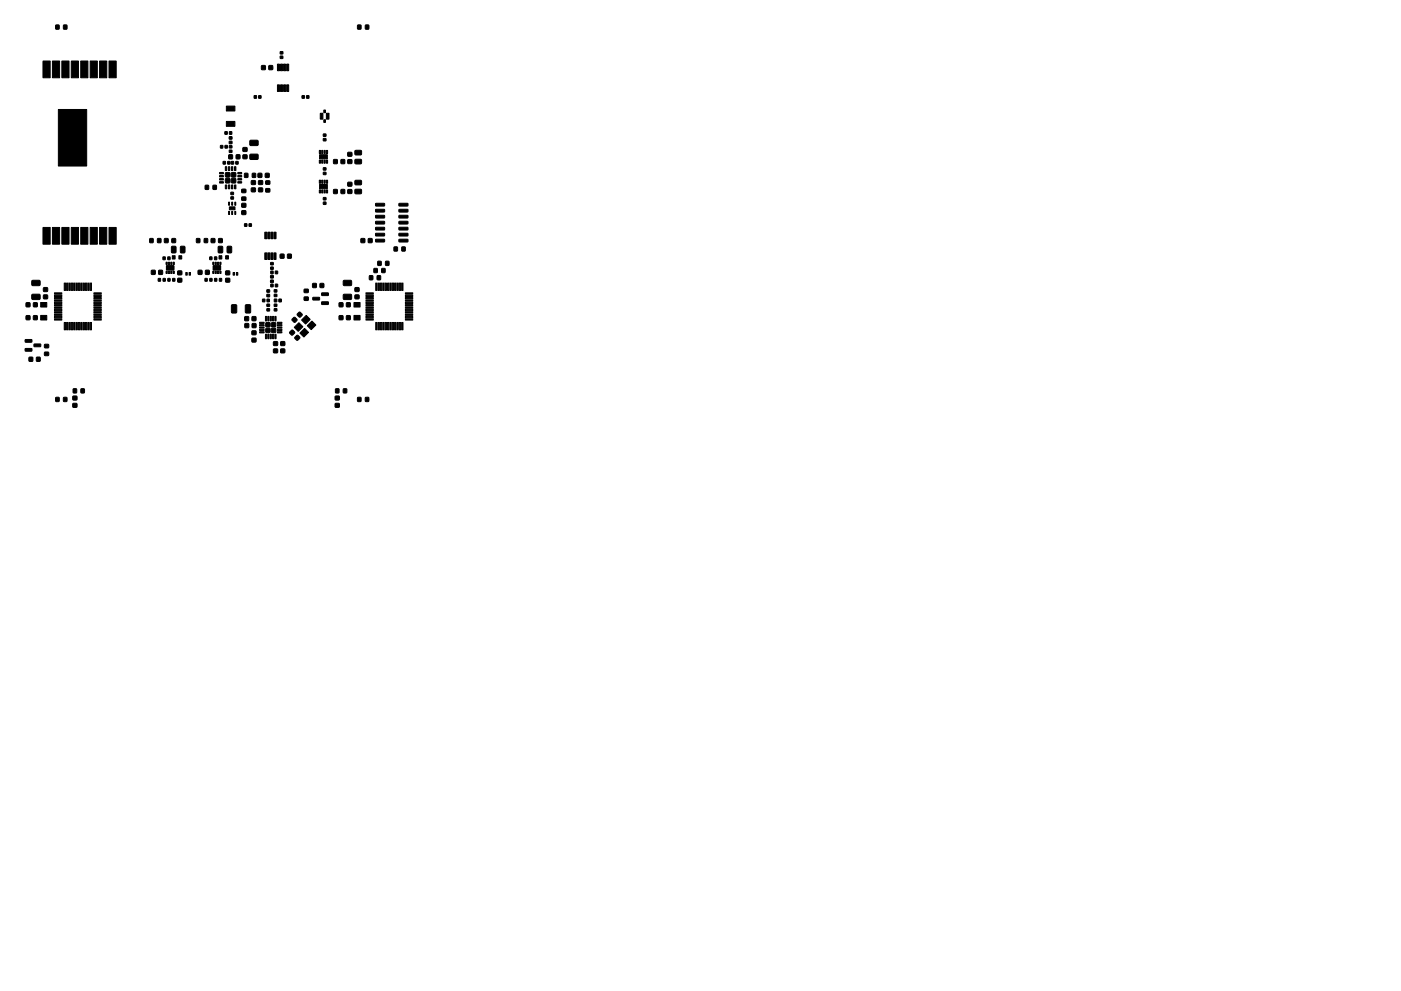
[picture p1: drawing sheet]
<svg xmlns="http://www.w3.org/2000/svg" width="297mm" height="210mm" viewBox="0 0 297 210" stroke-linecap="round" stroke-linejoin="round" font-family="sans-serif">
<g fill="#000" stroke="#000" stroke-width=".21">
<path d="M9.1 12.9h1.5v3.6h-1.5zM11.8 5.3h.7v.9h-.7zM11.1 12.9h1.5v3.6h-1.5zM13.5 5.3h.7v.9h-.7zM13.1 12.9h1.5v3.6h-1.5zM15.1 12.9h1.5v3.6h-1.5zM17.1 12.9h1.5v3.6h-1.5zM19.1 12.9h1.5v3.6h-1.5zM21.1 12.9h1.5v3.6h-1.5zM23.1 12.9h1.5v3.6h-1.5zM55.5 13.9h.7v.9h-.7zM57 13.9h.8v.9h-.8z"/>
<path d="M58.8 13.6h.5v1.4h-.5zM58.8 18h.5v1.4h-.5zM59.5 13.6h.4v1.4h-.4zM59.5 18h.4v1.4h-.4zM59.4 11.9h.6v.5h-.6zM59.4 11h.6v.4h-.6zM60.1 13.6h.5v1.4h-.5zM60.1 18h.5v1.4h-.5zM60.8 13.6h.4v1.4h-.4zM60.8 18h.4v1.4h-.4zM75.8 5.3h.7v.9h-.7zM77.5 5.3h.7v.9h-.7z"/>
<path d="M12.4 23.2h6v12h-6zM46.6 36.6h.7l.1 .2-.8 .1zM46.6 37.3l.7-.1 .1 .3h-.8zM46.6 37.9h.7l.1 .2-.8 .1zM46.6 38.6l.7-.1 .1 .3h-.8zM46.8 30.9h.4v.5h-.4zM47.7 27.9h.5v.6h-.5zM47.7 30.9h.5v.5h-.5zM47.3 34.3h.5v.5h-.5zM47.8 35.4h.3l-.1 .8-.2-.1zM47.8 36.7h.9v.8h-.9zM47.8 37.9h.9v.9h-.9z"/>
<path d="M48.4 35.4h.3v.8l-.3-.1zM48.7 27.9h.4v.6h-.4zM48.6 30h.6v.5h-.6zM48.6 29h.6v.5h-.6zM48.6 31.9h.6v.4h-.6zM48.6 30.9h.6v.5h-.6zM48.3 34.3h.5v.5h-.5zM49 34.3h.5v.5h-.5zM49.1 35.4h.3l-.1 .8-.2-.1zM49.1 37.9h.9v.9h-.9zM49.1 36.7h.9v.8h-.9zM48.5 32.9h.8v.8h-.8z"/>
<path d="M49.7 35.4h.3v.8l-.3-.1zM48 25.8h1.8v1h-1.8zM48 22.5h1.8v1.1h-1.8zM50 34.3h.5v.5h-.5zM50.4 38.6l.8-.1v.3h-.7zM50.4 37.9h.8v.2l-.7 .1zM50.4 37.3l.8-.1v.3h-.7zM50.4 36.6h.8v.2l-.7 .1zM50.1 32.9h.7v.8h-.7zM51.5 32.9h.9v.8h-.9zM51.5 31.3h.9v.8h-.9zM51.9 36.8h.6v.8h-.6z"/>
<path d="M53 32.8l1.6-.1 .1 .2v.8l-.2 .1h-1.4l-.2-.2zM53 29.8h1.6l.1 .2v.7l-.2 .2h-1.4l-.2-.3zM53.5 36.8h.7v.8h-.7zM53.9 20.3h.5v.5h-.5zM53.3 38.3h.8v.8h-.8zM53.3 39.9h.8v.8h-.8zM54.7 36.8h.8v.8h-.8zM54.9 20.3h.4v.5h-.4zM54.8 38.3h.9v.8h-.9zM54.8 39.9h.9v.8h-.9zM56.3 36.8h.7v.8h-.7zM56.4 38.4h.8v.7h-.8z"/>
<path d="M56.4 40h.8v.7h-.8zM64.1 20.3h.4v.5h-.4zM65 20.3h.5v.5h-.5zM67.7 38.2h.3v.7h-.3zM67.7 31.9h.3v.7h-.3zM67.7 34h.3v.6h-.3zM67.8 39.1h1.6v.9h-1.6zM67.8 32.8h1.6v.9h-1.6zM67.9 24h.6v1.3h-.6zM68.2 38.2h.3v.7h-.3zM68.2 31.9h.3v.7h-.3zM68.2 34h.3v.6h-.3z"/>
<path d="M68.7 23.3h.3v.6h-.3zM68.7 25.4h.3v.6h-.3zM68.6 29.4h.5v.5h-.5zM68.6 28.4h.5v.5h-.5zM68.6 36.6h.5v.4h-.5zM68.6 35.6h.5v.5h-.5zM68.7 38.2h.3v.7h-.3zM68.7 31.9h.3v.7h-.3zM68.7 34h.3v.6h-.3zM69.2 24h.6v1.3h-.6zM69.2 38.2h.3v.7h-.3zM69.2 31.9h.3v.7h-.3z"/>
<path d="M69.2 34h.3v.6h-.3zM70.7 33.9h.8v.8h-.8zM72.3 33.9h.8v.8h-.8zM73.8 38.7h.8v.8h-.8zM73.8 32.4h.8v.7h-.8zM73.8 33.9h.8v.8h-.8zM75.3 38.3h1.2l.2 .2v.6l-.3 .1h-1l-.2-.2zM75.3 32l1.2-.1 .2 .2v.6l-.3 .2h-1l-.2-.3zM75.3 33.9l1.2-.1 .2 .2v.6l-.3 .2h-1l-.2-.3zM6.8 59.5h1.6l.1 .2v.8l-.2 .1h-1.4l-.2-.2zM9.1 48.3h1.5v3.5h-1.5zM11.1 48.3h1.5v3.5h-1.5z"/>
<path d="M13.1 48.3h1.5v3.5h-1.5zM15.1 48.3h1.5v3.5h-1.5zM17.1 48.3h1.5v3.5h-1.5zM19.1 48.3h1.5v3.5h-1.5zM21.1 48.3h1.5v3.5h-1.5zM23.1 48.3h1.5v3.5h-1.5zM31.8 50.6h.6v.9h-.6zM32.1 57.4h.8v.8h-.8zM33.6 59.1h.4v.5h-.4zM33.4 50.6h.7v.9h-.7zM33.7 57.4h.7v.8h-.7zM34.9 50.6h.7v.9h-.7z"/>
<path d="M34.6 54.5h.4v.6h-.4zM34.6 59.1h.4v.5h-.4zM35.2 57.5h.3v.5h-.3zM35.2 55.6h.3v.5h-.3zM35.7 57.5h.3v.5h-.3zM35.7 55.6h.3v.5h-.3zM35.6 54.5h.4v.6h-.4zM35.6 59.1h.5v.5h-.5zM36.5 50.6h.7v.9h-.7zM36.2 57.5h.3v.5h-.3zM36.2 55.6h.3v.5h-.3zM35.3 56.4h1.5v.9h-1.5z"/>
<path d="M35.3 56.4h1.6v.9h-1.6zM36.7 57.5h.3v.5h-.3zM36.7 55.6h.3v.5h-.3zM36.6 59.1h.5v.5h-.5zM36.5 54.3h.6v.7h-.6zM36.4 52.3l.7-.1 .2 .2v1l-.1 .3h-.6l-.3-.2zM37.7 57.5h.8v.8h-.8zM37.7 59.1h.8v.7h-.8zM37.9 54.3h.6v.7h-.6zM38.3 52.3l.7-.1 .2 .2v1l-.1 .3h-.6l-.3-.2zM39.4 57.8h.3v.6h-.3zM40.1 57.8h.3v.6h-.3z"/>
<path d="M41.7 50.6h.7v.9h-.7zM42 57.4h.8v.8h-.8zM43.5 59.1h.4v.5h-.4zM43.3 50.6h.7v.9h-.7zM43.5 39.3h.7v.9h-.7zM43.6 57.4h.8v.8h-.8zM44.8 50.6h.7v.9h-.7zM44.5 54.5h.4v.6h-.4zM44.5 59.1h.4v.5h-.4zM45.1 57.5h.3v.5h-.3zM45.1 55.6h.3v.5h-.3zM45.6 57.5h.3v.5h-.3z"/>
<path d="M45.6 55.6h.3v.5h-.3zM45.2 39.3h.7v.9h-.7zM45.5 54.5h.5v.6h-.5zM45.5 59.1h.5v.5h-.5zM46.4 50.6h.7v.9h-.7zM46.1 57.5h.3v.5h-.3zM46.1 55.6h.3v.5h-.3zM45.3 56.4h1.4v.9h-1.4zM45.2 56.4h1.6v.9h-1.6zM46.6 57.5h.3v.5h-.3zM46.6 55.6h.3v.5h-.3zM46.5 59.1h.5v.5h-.5z"/>
<path d="M46.4 54.3h.6v.7h-.6zM46.3 52.3l.7-.1 .2 .2v1l-.1 .3h-.6l-.2-.2zM47.8 39.3h.3l-.1 .8-.2-.1zM47.8 54.3h.6v.7h-.6zM48.4 39.3h.3v.8l-.3-.1zM47.9 57.5h.8v.8h-.8zM47.9 59.1h.8v.7h-.8zM48.5 44.8h.2v.7h-.2zM48.5 42.9h.2v.6h-.2zM49 41.8h.5v.4h-.5zM49 40.8h.5v.5h-.5zM48.2 52.3l.7-.1 .2 .2v1l-.1 .3h-.6l-.2-.2z"/>
<path d="M49.1 39.3h.3l-.1 .8-.2-.1zM49.1 44.8h.2v.7h-.2zM49.1 42.9h.2v.6h-.2zM49.4 57.8h.3v.6h-.3zM49.7 39.3h.3v.8l-.3-.1zM48.6 43.9h1.2v.6h-1.2zM49.8 44.8h.2v.7h-.2zM49.8 42.9h.2v.6h-.2zM50.1 57.8h.3v.6h-.3zM51.3 41.8h.8v.7h-.8zM51.3 40.2h.8v.6h-.8zM51.3 43.2h.8v.7h-.8z"/>
<path d="M51.3 44.7h.8v.8h-.8zM51.9 47.5h.4v.5h-.4zM52.8 47.5h.5v.5h-.5zM56.1 53.7h.5v1.3h-.5zM56.1 49.3h.5v1.4h-.5zM56.8 53.7h.4v1.3h-.4zM56.8 49.3h.4v1.4h-.4zM57.4 59.4h.5v.5h-.5zM57.4 58.5h.5v.5h-.5zM57.4 56.7h.5v.4h-.5zM57.4 55.7h.5v.5h-.5zM57.4 53.7h.5v1.3h-.5z"/>
<path d="M57.4 49.3h.5v1.4h-.5zM57.4 57.5h.5v.6h-.5zM58.1 53.7h.4v1.3h-.4zM58.1 49.3h.4v1.4h-.4zM58.4 57.5h.5v.6h-.5zM59.4 53.9h.8v.9h-.8zM61 53.9h.7v.9h-.7zM67.7 40.3h.3v.6h-.3zM68.2 40.3h.3v.6h-.3zM68.6 42.9h.5v.5h-.5zM68.6 41.9h.5v.5h-.5zM68.7 40.3h.3v.6h-.3z"/>
<path d="M69.2 40.3h.3v.6h-.3zM70.7 40.2h.8v.8h-.8zM72.3 40.2h.8v.8h-.8zM72.8 59.5h1.6l.2 .2-.1 .8-.2 .1h-1.4l-.1-.2zM73.8 40.3h.8v.7h-.8zM75.3 40.2h1.2l.2 .2v.6l-.3 .1h-1l-.2-.2zM76.6 50.6h.7v.9h-.7zM78.3 58.5h.7v.8h-.7zM78.1 50.6h.8v.9h-.8zM79.3 57h.7v.8h-.7zM80 58.5h.7v.8h-.7zM80.1 55.5h.7v.8h-.7z"/>
<path d="M80.9 57h.7v.8h-.7zM79.7 43.2l1.8-.1v.5l-1.8 .1zM79.7 44.4h1.8v.5l-1.8 .1zM79.7 45.7h1.8v.5l-1.8 .1zM79.7 47l1.8-.1v.5l-1.8 .1zM79.7 48.3l1.8-.1v.5l-1.8 .1zM79.7 49.5h1.8v.5l-1.8 .1zM79.7 50.8h1.8v.5h-1.8zM81.8 55.5h.6v.8h-.6zM83.6 52.4h.6v.8h-.6zM85.2 52.4h.7v.8h-.7zM84.6 50.8h1.8l.1 .5h-1.8z"/>
<path d="M84.6 49.5h1.8l.1 .5-1.8 .1zM84.6 48.3l1.8-.1 .1 .5-1.8 .1zM84.6 47l1.8-.1 .1 .5-1.8 .1zM84.6 45.7h1.8l.1 .5-1.8 .1zM84.6 44.4h1.8l.1 .5-1.8 .1zM84.6 43.2l1.8-.1 .1 .5-1.8 .1zM5.4 72.1l1.3-.1 .1 .5-1.4 .1zM5.4 74l1.3-.1 .1 .5-1.4 .1zM5.6 64.3h.7v.8h-.7zM5.6 67h.7v.8h-.7zM6.2 75.8h.7v.8h-.7zM7.1 64.3h.8v.8h-.8z"/>
<path d="M7.1 67h.8v.8h-.8zM7.2 73h1.4v.5l-1.3 .1zM6.8 62.5l1.6-.1 .1 .3v.7l-.2 .2-1.4-.1-.2-.2zM7.7 75.8h.8v.8h-.8zM8.6 64.2h1.3v.9h-1.3zM8.6 66.9h1.3v1h-1.3zM9.2 62.6h.9v.8h-.9zM9.2 61.1h.9v.7h-.9zM9.5 74.7h.8v.7h-.8zM9.5 73.1h.8v.7h-.8zM11.6 62.1h1.5v.3h-1.5zM11.6 62.6h1.5v.3h-1.5z"/>
<path d="M11.6 63.1h1.5v.3h-1.5zM11.6 63.6h1.5v.3h-1.5zM11.6 64.1h1.5v.3h-1.5zM11.6 64.6h1.5v.3h-1.5zM11.6 65.1h1.5v.3h-1.5zM11.6 65.6h1.5v.3h-1.5zM11.6 66.1h1.5v.3h-1.5zM11.6 66.6h1.5v.3h-1.5zM11.6 67.1h1.5v.3h-1.5zM11.6 67.6h1.5v.3h-1.5zM13.6 68.4h.3v1.6h-.3zM13.6 60.1h.3v1.5h-.3z"/>
<path d="M14.1 68.4h.3v1.6h-.3zM14.1 60.1h.3v1.5h-.3zM14.6 68.4h.3v1.6h-.3zM14.6 60.1h.3v1.5h-.3zM15.1 68.4h.3v1.6h-.3zM15.1 60.1h.3v1.5h-.3zM15.6 68.4h.3v1.6h-.3zM15.6 60.1h.3v1.5h-.3zM16.1 68.4h.3v1.6h-.3zM16.1 60.1h.3v1.5h-.3zM16.6 68.4h.3v1.6h-.3zM16.6 60.1h.3v1.5h-.3z"/>
<path d="M17.1 68.4h.3v1.6h-.3zM17.1 60.1h.3v1.5h-.3zM17.6 68.4h.3v1.6h-.3zM17.6 60.1h.3v1.5h-.3zM18.1 68.4h.3v1.6h-.3zM18.1 60.1h.3v1.5h-.3zM18.6 68.4h.3v1.6h-.3zM18.6 60.1h.3v1.5h-.3zM19.1 68.4h.3v1.6h-.3zM19.1 60.1h.3v1.5h-.3zM19.9 67.6h1.6v.3h-1.6zM19.9 67.1h1.6v.3h-1.6z"/>
<path d="M19.9 66.6h1.6v.3h-1.6zM19.9 66.1h1.6v.3h-1.6zM19.9 65.6h1.6v.3h-1.6zM19.9 65.1h1.6v.3h-1.6zM19.9 64.6h1.6v.3h-1.6zM19.9 64.1h1.6v.3h-1.6zM19.9 63.6h1.6v.3h-1.6zM19.9 63.1h1.6v.3h-1.6zM19.9 62.6h1.6v.3h-1.6zM19.9 62.1h1.6v.3h-1.6zM49.1 64.7l.9-.1 .2 .2v1.4l-.2 .2h-.7l-.2-.1zM51.9 67.2h.8v.8h-.8z"/>
<path d="M52.1 64.7l.8-.1 .2 .2 .1 1.4-.2 .2h-.7l-.3-.1zM51.9 68.7h.8v.8h-.8zM53.5 67.2h.7v.8h-.7zM53.4 70.2h.9v.8h-.9zM53.4 71.8h.9v.7h-.9zM53.5 68.7h.8v.8h-.8zM55 68.4h.9l.1 .2h-.9zM55 68.9h.9l.1 .2h-.9zM55 69.4h.9l.1 .2h-.9zM55 69.9h.9l.1 .2h-.9zM55 70.4h.9l.1 .2h-.9zM55.7 63.5h.4v.5h-.4z"/>
<path d="M56.3 70.9l.2 .1v.9l-.2-.1zM56.3 67.1l.2 .1v.9l-.2-.1zM56.4 68.5h.8v.8h-.8zM56.4 69.7h.8v.8h-.8zM56.6 63.5h.5v.5h-.5zM56.6 62.5h.5v.5h-.5zM56.6 61.5h.5v.5h-.5zM56.6 65.5h.5v.5h-.5zM56.6 64.5h.5v.5h-.5zM56.8 70.9l.2 .1v.9l-.2-.1zM56.8 67.1l.2 .1v.9l-.2-.1zM57.3 70.9l.2 .1v.9l-.2-.1z"/>
<path d="M57.3 67.1l.2 .1v.9l-.2-.1zM57.6 69.7h.8v.8h-.8zM57.6 68.5h.8v.8h-.8zM57.8 70.9l.2 .1v.9l-.2-.1zM57.8 67.1l.2 .1v.9l-.2-.1zM57.4 60.3h.5v.5h-.5zM58.2 63.5h.5v.5h-.5zM58.2 65.5h.5v.5h-.5zM58.2 64.5h.5v.5h-.5zM58.2 62.4h.5v.5h-.5zM58.2 61.5h.5v.5h-.5zM58.3 70.9l.2 .1v.9l-.2-.1z"/>
<path d="M58.3 67.1l.2 .1v.9l-.2-.1zM58 72.5h.8v.8h-.8zM58 74.1h.8v.7h-.8zM58.8 70.4h.9l.1 .2h-.9zM58.8 69.9h.9l.1 .2h-1zM58.8 69.4h.9l.1 .2h-.9zM58.8 68.9h.9l.1 .2h-1zM58.8 68.4h.9l.1 .2h-.9zM58.4 60.3h.5v.5h-.5zM59.1 63.5h.5v.5h-.5zM59.5 72.5h.9v.8h-.9zM59.5 74.1h.9v.7h-.9z"/>
<path d="M61.8 70.1h.3l.4 .4-.6 .6-.5-.5zM62.3 67.4l.2-.1 .5 .5-.5 .6-.6-.5zM62.9 71.2h.3l.4 .4-.6 .6-.5-.5zM63.4 68.5l.8 .8-1 1-.8-.8zM63.4 66.3l.2-.1 .5 .5-.5 .6-.6-.5zM63.6 70.7l1-1 .8 .8-1 1zM64.9 66.9l.9 .9-1 .9-.9-.8zM64.5 61.4h.8v.7h-.8zM64.5 63h.8v.7h-.8zM65.1 69.1l1-1 .9 .9-1 1zM66.3 60.2h.7v.8h-.7zM66.3 63.1h1.4l.1 .5-1.4 .1z"/>
<path d="M67.9 60.2h.7v.8h-.7zM68.2 64.1l1.4-.1v.5l-1.3 .1zM68.2 62.2l1.4-.1v.5l-1.3 .1zM71.9 67h.8v.8h-.8zM71.9 64.3h.8v.8h-.8zM73.5 67h.7v.8h-.7zM73.5 64.3h.7v.8h-.7zM72.8 62.5l1.6-.1 .2 .3-.1 .7-.2 .2-1.4-.1-.1-.2zM75 64.2h1.3v.9h-1.3zM75 66.9h1.3v1h-1.3zM75.3 62.6h.8v.8h-.8zM75.3 61.1h.8v.7h-.8z"/>
<path d="M77.6 62.1h1.5v.3h-1.5zM77.6 62.6h1.5v.3h-1.5zM77.6 63.1h1.5v.3h-1.5zM77.6 63.6h1.5v.3h-1.5zM77.6 64.1h1.5v.3h-1.5zM77.6 64.6h1.5v.3h-1.5zM77.6 65.1h1.5v.3h-1.5zM77.6 65.6h1.5v.3h-1.5zM77.6 66.1h1.5v.3h-1.5zM77.6 66.6h1.5v.3h-1.5zM77.6 67.1h1.5v.3h-1.5zM77.6 67.6h1.5v.3h-1.5z"/>
<path d="M79.7 68.4h.2v1.6h-.2zM79.7 60.1h.2v1.5h-.2zM80.2 68.4h.2v1.6h-.2zM80.2 60.1h.2v1.5h-.2zM80.7 68.4h.2v1.6h-.2zM80.7 60.1h.2v1.5h-.2zM81.2 68.4h.2v1.6h-.2zM81.2 60.1h.2v1.5h-.2zM81.7 68.4h.2v1.6h-.2zM81.7 60.1h.2v1.5h-.2zM82.2 68.4h.2v1.6h-.2zM82.2 60.1h.2v1.5h-.2z"/>
<path d="M82.7 68.4h.2v1.6h-.2zM82.7 60.1h.2v1.5h-.2zM83.2 68.4h.2v1.6h-.2zM83.2 60.1h.2v1.5h-.2zM83.7 68.4h.2v1.6h-.2zM83.7 60.1h.2v1.5h-.2zM84.2 68.4h.2v1.6h-.2zM84.2 60.1h.2v1.5h-.2zM84.7 68.4h.2v1.6h-.2zM84.7 60.1h.2v1.5h-.2zM85.2 68.4h.2v1.6h-.2zM85.2 60.1h.2v1.5h-.2z"/>
<path d="M86 67.6h1.5v.3h-1.5zM86 67.1h1.5v.3h-1.5zM86 66.6h1.5v.3h-1.5zM86 66.1h1.5v.3h-1.5zM86 65.6h1.5v.3h-1.5zM86 65.1h1.5v.3h-1.5zM86 64.6h1.5v.3h-1.5zM86 64.1h1.5v.3h-1.5zM86 63.6h1.5v.3h-1.5zM86 63.1h1.5v.3h-1.5zM86 62.6h1.5v.3h-1.5zM86 62.1h1.5v.3h-1.5z"/>
<path d="M11.8 84.3h.7v.9h-.7zM13.5 84.3h.7v.9h-.7zM15.5 84.1h.8v.7h-.8zM15.5 85.6h.8v.8h-.8zM15.5 82.5h.7v.8h-.7zM17.2 82.5h.7v.8h-.7zM71.1 84.1h.8v.7h-.8zM71.1 85.6h.8v.8h-.8zM71.2 82.5h.6v.8h-.6zM72.8 82.5h.7v.8h-.7zM75.8 84.3h.7v.9h-.7zM77.5 84.3h.7v.9h-.7z"/>
</g>
</svg>
